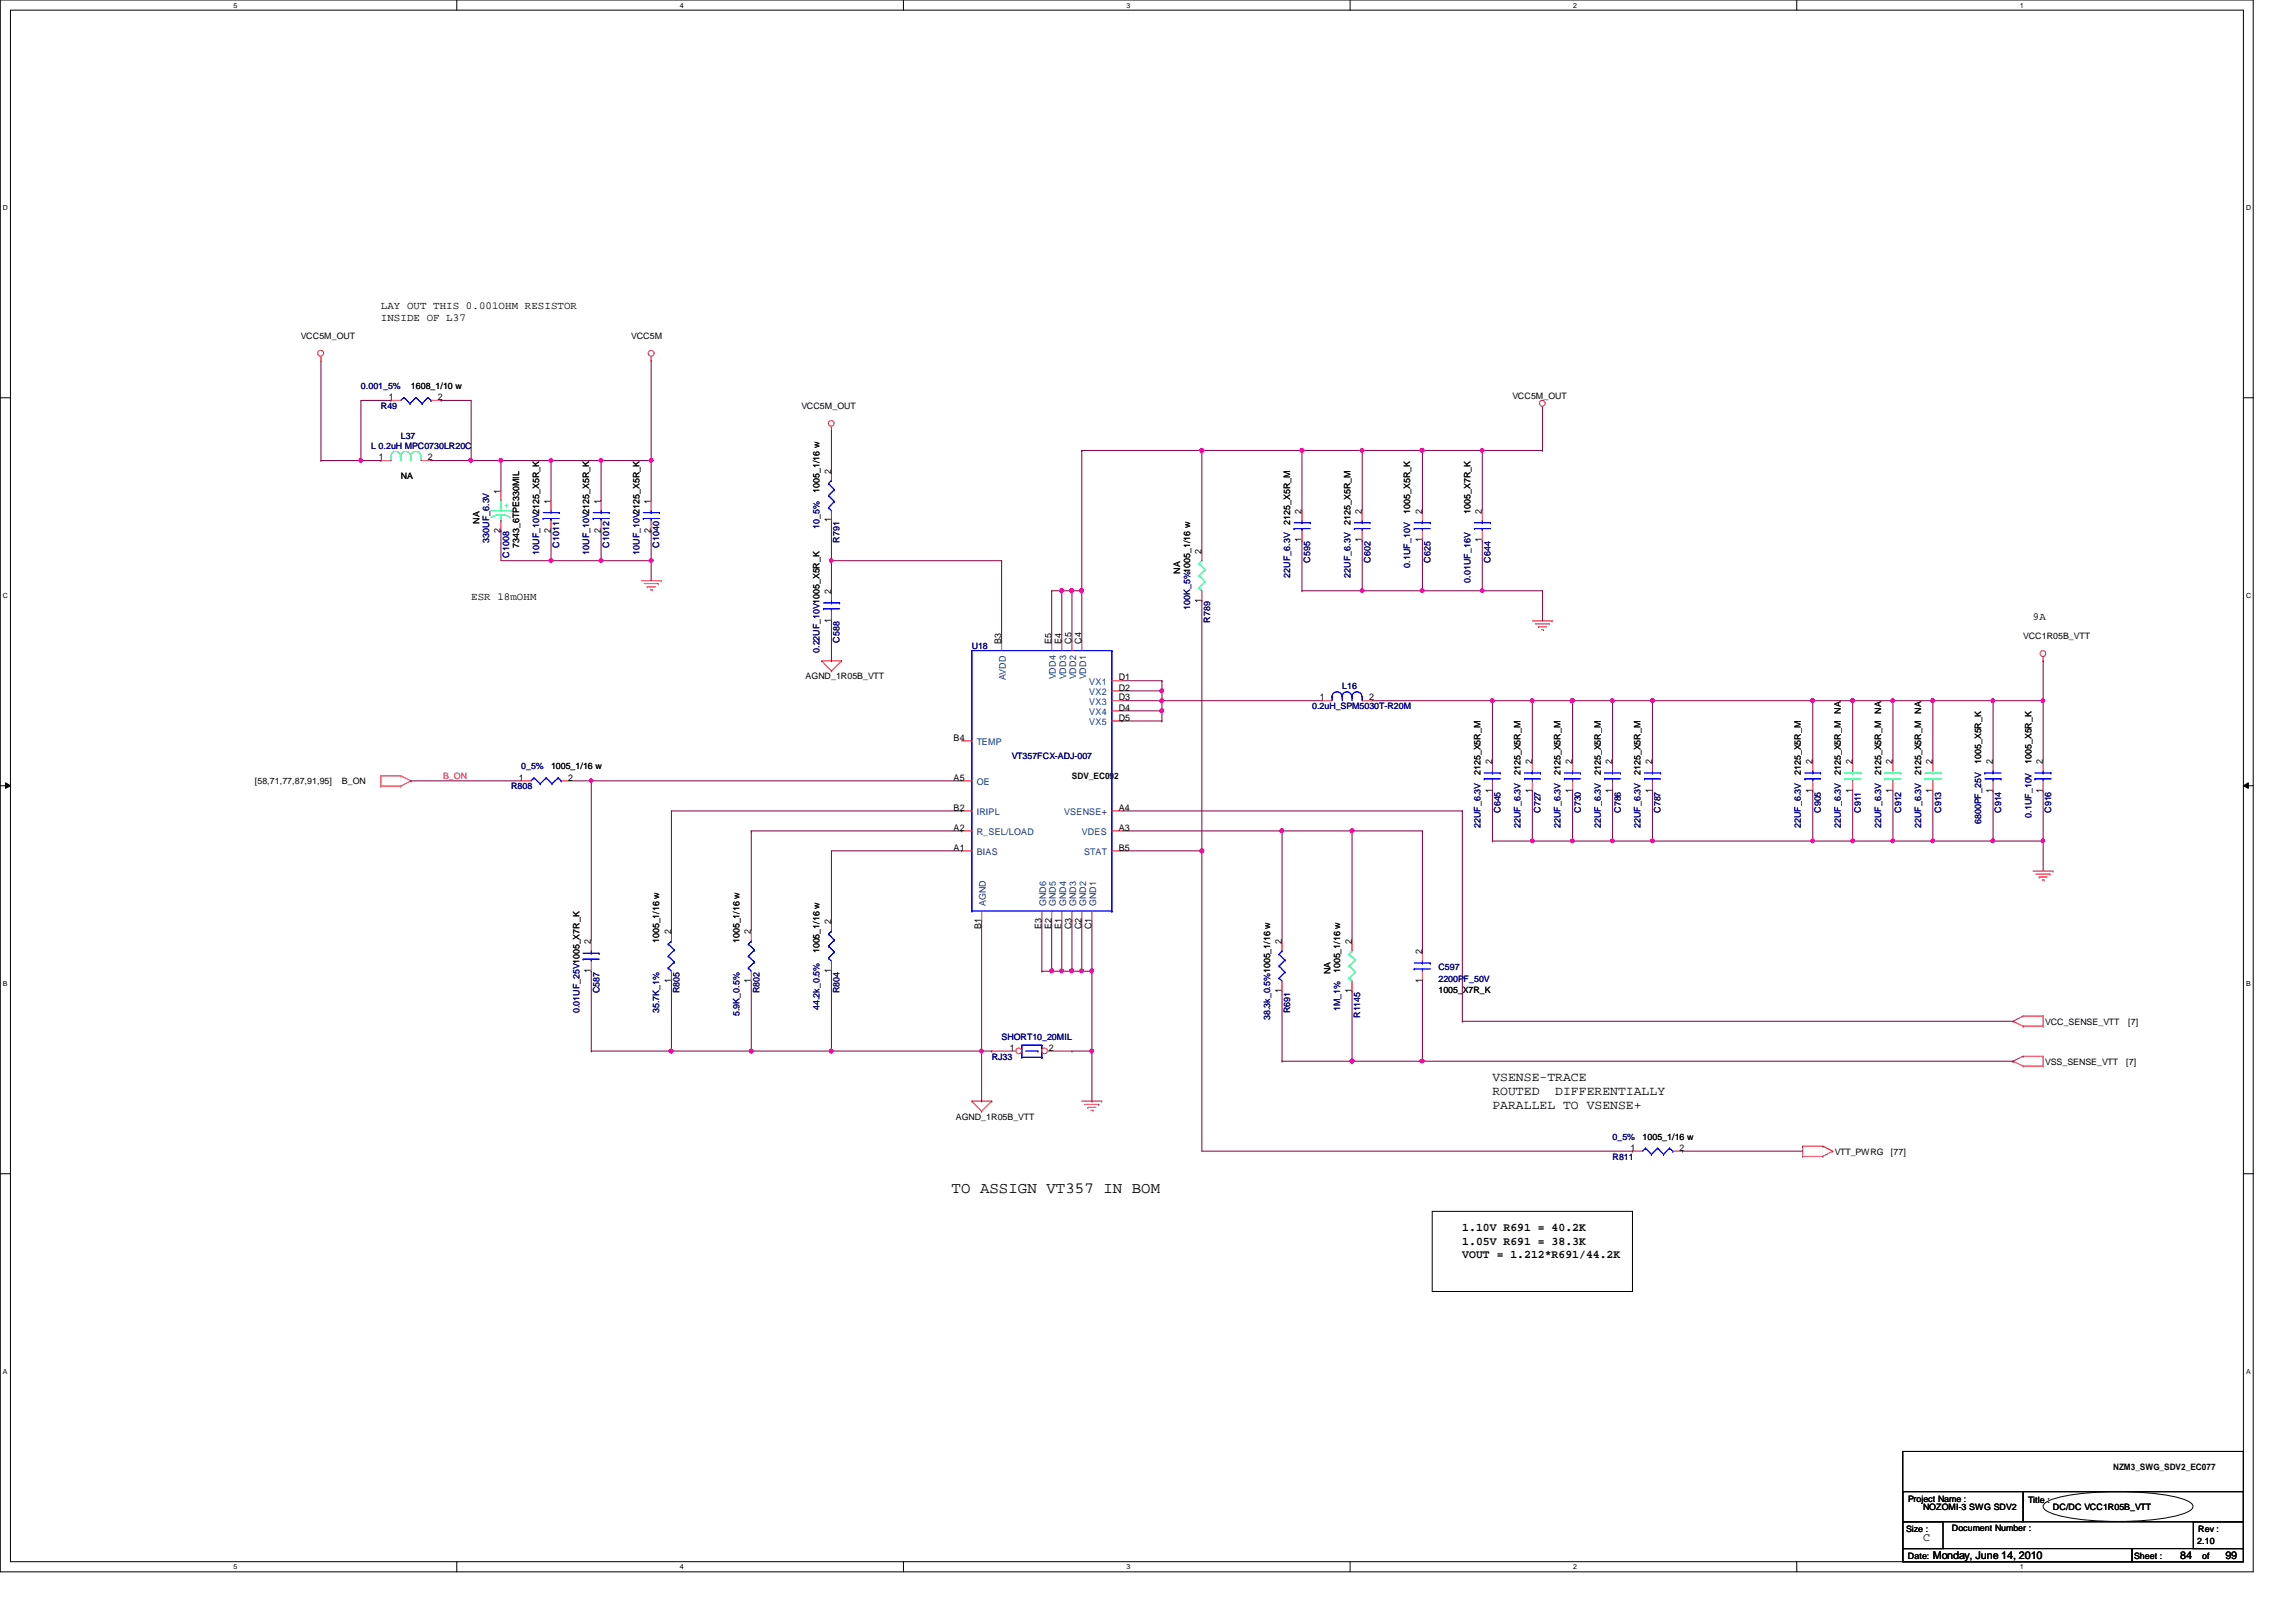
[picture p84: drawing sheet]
<svg xmlns="http://www.w3.org/2000/svg" width="297mm" height="210mm" viewBox="0 0 297 210" stroke-linecap="round" stroke-linejoin="round" font-family="sans-serif">
<defs><g id="words">
<text font-size="2" x="123.1" y="154.4">TO ASSIGN VT357 IN BOM</text>
<g font-size="1.7">
<text x="193.1" y="140">VSENSE-TRACE</text>
<text x="193.1" y="141.7">ROUTED</text>
<text x="193.1" y="143.5">PARALLEL TO VSENSE+</text>
<text x="201.2" y="141.7">DIFFERENTIALLY</text>
</g>
<g font-size="1.5">
<text x="189.2" y="159.3">1.10V R691 = 40.2K</text>
<text x="189.2" y="161.1">1.05V R691 = 38.3K</text>
<text x="189.2" y="162.8">VOUT = 1.212*R691/44.2K</text>
<text x="248.8" y="199.4">C</text>
</g>
<g font-size="1.4">
<text x="49.3" y="40">LAY OUT THIS 0.001OHM RESISTOR</text>
<text x="49.3" y="41.5">INSIDE OF L37</text>
<text x="61" y="77.6">ESR 18mOHM</text>
<text x="263" y="80.2">9A</text>
<text x="250.1" y="201.7">Monday, June 14, 2010</text>
<text x="282.1" y="201.7">84</text>
<text x="287.9" y="201.7">99</text>
</g>
<g font-size="1.2">
<text x="50.3" y="51.8">1</text>
<text x="56.6" y="51.8">2</text>
<text x="49" y="59.6">1</text>
<text x="55.4" y="59.6">2</text>
<text x="64.8" y="63.9" transform="rotate(-90 64.8 63.9)">1</text>
<text x="71.2" y="65.2" transform="rotate(-90 71.2 65.2)">1</text>
<text x="77.7" y="65.2" transform="rotate(-90 77.7 65.2)">1</text>
<text x="84.2" y="65.2" transform="rotate(-90 84.2 65.2)">1</text>
<text x="107.5" y="61.3" transform="rotate(-90 107.5 61.3)">2</text>
<text x="64.8" y="68.9" transform="rotate(-90 64.8 68.9)">2</text>
<text x="71.2" y="68.9" transform="rotate(-90 71.2 68.9)">2</text>
<text x="77.7" y="68.9" transform="rotate(-90 77.7 68.9)">2</text>
<text x="84.2" y="68.9" transform="rotate(-90 84.2 68.9)">2</text>
<text x="107.5" y="67.6" transform="rotate(-90 107.5 67.6)">1</text>
<text x="155.4" y="71.7" transform="rotate(-90 155.4 71.7)">2</text>
<text x="168.4" y="70.2" transform="rotate(-90 168.4 70.2)">1</text>
<text x="168.4" y="66.5" transform="rotate(-90 168.4 66.5)">2</text>
<text x="176.2" y="70.2" transform="rotate(-90 176.2 70.2)">1</text>
<text x="176.2" y="66.5" transform="rotate(-90 176.2 66.5)">2</text>
<text x="184" y="70.2" transform="rotate(-90 184 70.2)">1</text>
<text x="184" y="66.5" transform="rotate(-90 184 66.5)">2</text>
<text x="191.7" y="70.2" transform="rotate(-90 191.7 70.2)">1</text>
<text x="191.7" y="66.5" transform="rotate(-90 191.7 66.5)">2</text>
<text x="107.5" y="76.8" transform="rotate(-90 107.5 76.8)">2</text>
<text x="155.4" y="78" transform="rotate(-90 155.4 78)">1</text>
<text x="107.5" y="80.6" transform="rotate(-90 107.5 80.6)">1</text>
<text x="129.5" y="83.3" transform="rotate(-90 129.5 83.3)">B3</text>
<text x="136" y="83.3" transform="rotate(-90 136 83.3)">E5</text>
<text x="137.3" y="83.3" transform="rotate(-90 137.3 83.3)">E4</text>
<text x="138.6" y="83.3" transform="rotate(-90 138.6 83.3)">C5</text>
<text x="139.9" y="83.3" transform="rotate(-90 139.9 83.3)">C4</text>
<text x="144.7" y="88.1">D1</text>
<text x="144.7" y="89.4">D2</text>
<text x="123.4" y="95.8">B4</text>
<text x="144.7" y="90.6">D3</text>
<text x="144.7" y="91.9">D4</text>
<text x="144.7" y="93.3">D5</text>
<text x="170.8" y="90.6">1</text>
<text x="177.1" y="90.6">2</text>
<text x="67.1" y="101">1</text>
<text x="73.5" y="101">2</text>
<text x="123.4" y="101">A5</text>
<text x="193" y="98.9" transform="rotate(-90 193 98.9)">2</text>
<text x="198.2" y="98.9" transform="rotate(-90 198.2 98.9)">2</text>
<text x="203.4" y="98.9" transform="rotate(-90 203.4 98.9)">2</text>
<text x="208.6" y="98.9" transform="rotate(-90 208.6 98.9)">2</text>
<text x="213.7" y="98.9" transform="rotate(-90 213.7 98.9)">2</text>
<text x="234.5" y="98.9" transform="rotate(-90 234.5 98.9)">2</text>
<text x="239.6" y="98.9" transform="rotate(-90 239.6 98.9)">2</text>
<text x="244.9" y="98.9" transform="rotate(-90 244.9 98.9)">2</text>
<text x="250" y="98.9" transform="rotate(-90 250 98.9)">2</text>
<text x="257.8" y="98.9" transform="rotate(-90 257.8 98.9)">2</text>
<text x="264.3" y="98.9" transform="rotate(-90 264.3 98.9)">2</text>
<text x="123.4" y="104.9">B2</text>
<text x="123.4" y="107.5">A2</text>
<text x="144.7" y="104.9">A4</text>
<text x="144.7" y="107.5">A3</text>
<text x="193" y="102.6" transform="rotate(-90 193 102.6)">1</text>
<text x="198.2" y="102.6" transform="rotate(-90 198.2 102.6)">1</text>
<text x="203.4" y="102.6" transform="rotate(-90 203.4 102.6)">1</text>
<text x="208.6" y="102.6" transform="rotate(-90 208.6 102.6)">1</text>
<text x="213.7" y="102.6" transform="rotate(-90 213.7 102.6)">1</text>
<text x="234.5" y="102.6" transform="rotate(-90 234.5 102.6)">1</text>
<text x="239.6" y="102.6" transform="rotate(-90 239.6 102.6)">1</text>
<text x="244.9" y="102.6" transform="rotate(-90 244.9 102.6)">1</text>
<text x="250" y="102.6" transform="rotate(-90 250 102.6)">1</text>
<text x="257.8" y="102.6" transform="rotate(-90 257.8 102.6)">1</text>
<text x="264.3" y="102.6" transform="rotate(-90 264.3 102.6)">1</text>
<text x="123.4" y="110.1">A1</text>
<text x="144.7" y="110.1">B5</text>
<text x="107.5" y="119.6" transform="rotate(-90 107.5 119.6)">2</text>
<text x="76.5" y="125.9" transform="rotate(-90 76.5 125.9)">1</text>
<text x="76.5" y="122.2" transform="rotate(-90 76.5 122.2)">2</text>
<text x="86.8" y="120.9" transform="rotate(-90 86.8 120.9)">2</text>
<text x="97.2" y="120.9" transform="rotate(-90 97.2 120.9)">2</text>
<text x="107.5" y="125.9" transform="rotate(-90 107.5 125.9)">1</text>
<text x="127" y="120.2" transform="rotate(-90 127 120.2)">B1</text>
<text x="134.7" y="120.2" transform="rotate(-90 134.7 120.2)">E3</text>
<text x="136" y="120.2" transform="rotate(-90 136 120.2)">E2</text>
<text x="137.3" y="120.2" transform="rotate(-90 137.3 120.2)">E1</text>
<text x="138.6" y="120.3" transform="rotate(-90 138.6 120.3)">C3</text>
<text x="139.9" y="120.3" transform="rotate(-90 139.9 120.3)">C2</text>
<text x="141.2" y="120.3" transform="rotate(-90 141.2 120.3)">C1</text>
<text x="165.8" y="122.2" transform="rotate(-90 165.8 122.2)">2</text>
<text x="174.9" y="122.2" transform="rotate(-90 174.9 122.2)">2</text>
<text x="184" y="123.5" transform="rotate(-90 184 123.5)">2</text>
<text x="86.8" y="127.2" transform="rotate(-90 86.8 127.2)">1</text>
<text x="97.2" y="127.2" transform="rotate(-90 97.2 127.2)">1</text>
<text x="165.8" y="128.5" transform="rotate(-90 165.8 128.5)">1</text>
<text x="174.9" y="128.5" transform="rotate(-90 174.9 128.5)">1</text>
<text x="184" y="127.2" transform="rotate(-90 184 127.2)">1</text>
<text x="130.6" y="136">1</text>
<text x="135.7" y="136">2</text>
<text x="210.9" y="148.9">1</text>
<text x="217.3" y="148.9">2</text>
</g>
<g font-size="1.2" fill="#004080">
<text x="130.1" y="88.1" transform="rotate(-90 130.1 88.1)">AVDD</text>
<text x="136.6" y="87.9" transform="rotate(-90 136.6 87.9)">VDD4</text>
<text x="137.9" y="87.9" transform="rotate(-90 137.9 87.9)">VDD3</text>
<text x="139.2" y="87.9" transform="rotate(-90 139.2 87.9)">VDD2</text>
<text x="140.5" y="87.9" transform="rotate(-90 140.5 87.9)">VDD1</text>
<text x="140.9" y="88.6">VX1</text>
<text x="140.9" y="90">VX2</text>
<text x="140.9" y="91.2">VX3</text>
<text x="140.9" y="92.5">VX4</text>
<text x="140.9" y="93.9">VX5</text>
<text x="126.4" y="101.6">OE</text>
<text x="126.4" y="96.4">TEMP</text>
<text x="126.4" y="105.5">IRIPL</text>
<text x="137.7" y="105.5">VSENSE+</text>
<text x="126.4" y="110.7">BIAS</text>
<text x="126.4" y="108.1">R_SEL/LOAD</text>
<text x="140" y="108.1">VDES</text>
<text x="140.2" y="110.7">STAT</text>
<text x="127.5" y="117.3" transform="rotate(-90 127.5 117.3)">AGND</text>
<text x="135.3" y="117.3" transform="rotate(-90 135.3 117.3)">GND6</text>
<text x="136.6" y="117.3" transform="rotate(-90 136.6 117.3)">GND5</text>
<text x="137.9" y="117.3" transform="rotate(-90 137.9 117.3)">GND4</text>
<text x="139.2" y="117.3" transform="rotate(-90 139.2 117.3)">GND3</text>
<text x="140.5" y="117.3" transform="rotate(-90 140.5 117.3)">GND2</text>
<text x="141.8" y="117.3" transform="rotate(-90 141.8 117.3)">GND1</text>
</g>
<g font-size="1.1">
<text x="38.9" y="43.9">VCC5M_OUT</text>
<text x="81.7" y="43.9">VCC5M</text>
<text x="53.2" y="50.3">1608_1/10 w</text>
<text x="103.7" y="52.9">VCC5M_OUT</text>
<text x="195.7" y="51.6">VCC5M_OUT</text>
<text x="51.9" y="62">NA</text>
<text x="106" y="63.8" transform="rotate(-90 106 63.8)">1005_1/16 w</text>
<text x="62" y="67.8" transform="rotate(-90 62 67.8)">NA</text>
<text x="67.2" y="70.9" transform="rotate(-90 67.2 70.9)">7343_6TPE330MIL</text>
<text x="166.9" y="67.9" transform="rotate(-90 166.9 67.9)">2125_X5R_M</text>
<text x="174.7" y="67.9" transform="rotate(-90 174.7 67.9)">2125_X5R_M</text>
<text x="182.5" y="66.5" transform="rotate(-90 182.5 66.5)">1005_X5R_K</text>
<text x="190.2" y="66.5" transform="rotate(-90 190.2 66.5)">1005_X7R_K</text>
<text x="152.7" y="74.3" transform="rotate(-90 152.7 74.3)">NA</text>
<text x="261.7" y="82.7">VCC1R05B_VTT</text>
<text x="104.2" y="87.9">AGND_1R05B_VTT</text>
<text x="238.2" y="92.4" transform="rotate(-90 238.2 92.4)">NA</text>
<text x="243.4" y="92.4" transform="rotate(-90 243.4 92.4)">NA</text>
<text x="248.5" y="92.4" transform="rotate(-90 248.5 92.4)">NA</text>
<text x="33" y="101.5">[58,71,77,87,91,95]</text>
<text x="44.2" y="101.5">B_ON</text>
<text x="71.3" y="99.6">1005_1/16 w</text>
<text x="138.7" y="100.8">SDV_EC092</text>
<text x="191.6" y="100.3" transform="rotate(-90 191.6 100.3)">2125_X5R_M</text>
<text x="196.7" y="100.3" transform="rotate(-90 196.7 100.3)">2125_X5R_M</text>
<text x="201.9" y="100.3" transform="rotate(-90 201.9 100.3)">2125_X5R_M</text>
<text x="207.1" y="100.3" transform="rotate(-90 207.1 100.3)">2125_X5R_M</text>
<text x="212.3" y="100.3" transform="rotate(-90 212.3 100.3)">2125_X5R_M</text>
<text x="233" y="100.3" transform="rotate(-90 233 100.3)">2125_X5R_M</text>
<text x="238.2" y="100.3" transform="rotate(-90 238.2 100.3)">2125_X5R_M</text>
<text x="243.4" y="100.3" transform="rotate(-90 243.4 100.3)">2125_X5R_M</text>
<text x="248.5" y="100.3" transform="rotate(-90 248.5 100.3)">2125_X5R_M</text>
<text x="256.3" y="98.8" transform="rotate(-90 256.3 98.8)">1005_X5R_K</text>
<text x="262.8" y="98.8" transform="rotate(-90 262.8 98.8)">1005_X5R_K</text>
<text x="85.3" y="122" transform="rotate(-90 85.3 122)">1005_1/16 w</text>
<text x="95.7" y="122" transform="rotate(-90 95.7 122)">1005_1/16 w</text>
<text x="106" y="123.4" transform="rotate(-90 106 123.4)">1005_1/16 w</text>
<text x="173.4" y="125.9" transform="rotate(-90 173.4 125.9)">1005_1/16 w</text>
<text x="172.1" y="126.1" transform="rotate(-90 172.1 126.1)">NA</text>
<text x="186.1" y="128.6">1005_X7R_K</text>
<text x="264.6" y="132.6">VCC_SENSE_VTT</text>
<text x="264.6" y="137.8">VSS_SENSE_VTT</text>
<text x="275.1" y="137.8">[7]</text>
<text x="275.3" y="132.6">[7]</text>
<text x="123.7" y="144.9">AGND_1R05B_VTT</text>
<text x="212.5" y="147.5">1005_1/16 w</text>
<text x="237.4" y="149.4">VTT_PWRG</text>
<text x="244.6" y="149.4">[77]</text>
<text x="273.4" y="190.2">NZM3_SWG_SDV2_EC077</text>
<text x="246.8" y="194.4">Project Name :</text>
<text x="248.8" y="195.4">NOZOMI-3 SWG SDV2</text>
<text x="262.4" y="194.5">Title :</text>
<text x="265.6" y="195.4">DC/DC VCC1R05B_VTT</text>
<text x="246.6" y="198.3">Size :</text>
<text x="246.8" y="201.8">Date:</text>
<text x="252.5" y="198.2">Document Number :</text>
<text x="276.1" y="201.8">Sheet :</text>
<text x="284.3" y="199.8">2.10</text>
<text x="284.4" y="198.3">Rev :</text>
<text x="284.9" y="201.8">of</text>
</g>
<g font-size="1.1" fill="#000080">
<text x="46.7" y="50.3">0.001_5%</text>
<text x="49.3" y="52.9">R49</text>
<text x="48" y="58.1">L 0.2uH MPC0730LR20C</text>
<text x="51.9" y="56.8">L37</text>
<text x="63.3" y="70.2" transform="rotate(-90 63.3 70.2)">330UF_6.3V</text>
<text x="69.8" y="71.8" transform="rotate(-90 69.8 71.8)">10UF_10V2125_X5R_K</text>
<text x="72.3" y="70.9" transform="rotate(-90 72.3 70.9)">C1011</text>
<text x="76.2" y="71.8" transform="rotate(-90 76.2 71.8)">10UF_10V2125_X5R_K</text>
<text x="78.8" y="70.9" transform="rotate(-90 78.8 70.9)">C1012</text>
<text x="82.7" y="71.8" transform="rotate(-90 82.7 71.8)">10UF_10V2125_X5R_K</text>
<text x="85.3" y="70.9" transform="rotate(-90 85.3 70.9)">C1040</text>
<text x="106" y="68.4" transform="rotate(-90 106 68.4)">10_5%</text>
<text x="108.6" y="70.2" transform="rotate(-90 108.6 70.2)">R791</text>
<text x="65.9" y="72.2" transform="rotate(-90 65.9 72.2)">C1008</text>
<text x="166.9" y="74.8" transform="rotate(-90 166.9 74.8)">22UF_6.3V</text>
<text x="169.5" y="72.8" transform="rotate(-90 169.5 72.8)">C595</text>
<text x="174.7" y="74.8" transform="rotate(-90 174.7 74.8)">22UF_6.3V</text>
<text x="177.3" y="72.8" transform="rotate(-90 177.3 72.8)">C602</text>
<text x="182.5" y="73.4" transform="rotate(-90 182.5 73.4)">0.1UF_10V</text>
<text x="185.1" y="72.8" transform="rotate(-90 185.1 72.8)">C625</text>
<text x="190.2" y="75.4" transform="rotate(-90 190.2 75.4)">0.01UF_16V</text>
<text x="192.8" y="72.8" transform="rotate(-90 192.8 72.8)">C644</text>
<text x="108.6" y="83.2" transform="rotate(-90 108.6 83.2)">C588</text>
<text x="154" y="78.9" transform="rotate(-90 154 78.9)">100K_5%1005_1/16 w</text>
<text x="156.5" y="80.6" transform="rotate(-90 156.5 80.6)">R789</text>
<text x="106" y="84.5" transform="rotate(-90 106 84.5)">0.22UF_10V1005_X5R_K</text>
<text x="125.7" y="84">U18</text>
<text x="173.6" y="89.2">L16</text>
<text x="169.8" y="91.8">0.2uH_SPM5030T-R20M</text>
<text x="67.4" y="99.6">0_5%</text>
<text x="130.9" y="98.3">VT357FCX-ADJ-007</text>
<text x="66.1" y="102.2">R808</text>
<text x="191.6" y="107.1" transform="rotate(-90 191.6 107.1)">22UF_6.3V</text>
<text x="194.1" y="105.2" transform="rotate(-90 194.1 105.2)">C645</text>
<text x="196.7" y="107.1" transform="rotate(-90 196.7 107.1)">22UF_6.3V</text>
<text x="199.3" y="105.2" transform="rotate(-90 199.3 105.2)">C727</text>
<text x="201.9" y="107.1" transform="rotate(-90 201.9 107.1)">22UF_6.3V</text>
<text x="204.5" y="105.2" transform="rotate(-90 204.5 105.2)">C730</text>
<text x="207.1" y="107.1" transform="rotate(-90 207.1 107.1)">22UF_6.3V</text>
<text x="209.7" y="105.2" transform="rotate(-90 209.7 105.2)">C786</text>
<text x="212.3" y="107.1" transform="rotate(-90 212.3 107.1)">22UF_6.3V</text>
<text x="214.8" y="105.2" transform="rotate(-90 214.8 105.2)">C787</text>
<text x="233" y="107.1" transform="rotate(-90 233 107.1)">22UF_6.3V</text>
<text x="235.6" y="105.2" transform="rotate(-90 235.6 105.2)">C905</text>
<text x="238.2" y="107.1" transform="rotate(-90 238.2 107.1)">22UF_6.3V</text>
<text x="240.7" y="105.2" transform="rotate(-90 240.7 105.2)">C911</text>
<text x="243.4" y="107.1" transform="rotate(-90 243.4 107.1)">22UF_6.3V</text>
<text x="246" y="105.2" transform="rotate(-90 246 105.2)">C912</text>
<text x="248.5" y="107.1" transform="rotate(-90 248.5 107.1)">22UF_6.3V</text>
<text x="251.1" y="105.2" transform="rotate(-90 251.1 105.2)">C913</text>
<text x="256.3" y="106.6" transform="rotate(-90 256.3 106.6)">6800PF_25V</text>
<text x="258.9" y="105.2" transform="rotate(-90 258.9 105.2)">C914</text>
<text x="262.8" y="105.8" transform="rotate(-90 262.8 105.8)">0.1UF_10V</text>
<text x="265.4" y="105.2" transform="rotate(-90 265.4 105.2)">C916</text>
<text x="186.1" y="125.5">C597</text>
<text x="75" y="131.1" transform="rotate(-90 75 131.1)">0.01UF_25V1005_X7R_K</text>
<text x="77.6" y="128.5" transform="rotate(-90 77.6 128.5)">C587</text>
<text x="85.3" y="131.1" transform="rotate(-90 85.3 131.1)">35.7K_1%</text>
<text x="87.9" y="128.5" transform="rotate(-90 87.9 128.5)">R805</text>
<text x="95.7" y="131.5" transform="rotate(-90 95.7 131.5)">5.9K_0.5%</text>
<text x="98.3" y="128.5" transform="rotate(-90 98.3 128.5)">R802</text>
<text x="106" y="130.7" transform="rotate(-90 106 130.7)">44.2k_0.5%</text>
<text x="108.6" y="128.5" transform="rotate(-90 108.6 128.5)">R804</text>
<text x="166.9" y="131.1" transform="rotate(-90 166.9 131.1)">R691</text>
<text x="173.4" y="130.9" transform="rotate(-90 173.4 130.9)">1M_1%</text>
<text x="176" y="131.7" transform="rotate(-90 176 131.7)">R1145</text>
<text x="186.1" y="127">2200PF_50V</text>
<text x="128.3" y="137.1">RJ33</text>
<text x="129.6" y="134.5">SHORT10_20MIL</text>
<text x="164.3" y="132" transform="rotate(-90 164.3 132)">38.3k_0.5%1005_1/16 w</text>
<text x="208.6" y="147.5">0_5%</text>
<text x="208.6" y="150.1">R811</text>
</g>
<text font-size="1.1" fill="#00ff80" x="65.2" y="65.7">+</text>
<text font-size="1.1" fill="#f00" x="57.3" y="100.8">B_ON</text>
<g font-size=".9">
<text x="30.2" y="1">5</text>
<text x="88" y="1">4</text>
<text x="145.8" y="1">3</text>
<text x="203.5" y="1">2</text>
<text x="261.3" y="1">1</text>
<text x=".4" y="27.2">D</text>
<text x="290.6" y="27.2">D</text>
<text x=".4" y="77.3">C</text>
<text x="290.6" y="77.3">C</text>
<text x=".4" y="127.6">B</text>
<text x="290.6" y="127.6">B</text>
<text x=".4" y="177.8">A</text>
<text x="290.6" y="177.8">A</text>
<text x="30.2" y="203.1">5</text>
<text x="88" y="203.1">4</text>
<text x="145.8" y="203.1">3</text>
<text x="203.5" y="203.1">2</text>
<text x="261.3" y="203.1">1</text>
</g>
</g></defs>
<path d="M0 0h291.5v203.4h-291.5zM1.4 1.3h288.8v200.8h-288.8z" fill="none" stroke="#000" stroke-width=".13"/>
<g fill="#fff">
<path d="M30.2 .2h.5v1h-.5z"/>
<path d="M30.2 202.3h.5v1h-.5z"/>
</g>
<path d="M59.1 0v1.3M59.1 202.1v1.3" fill="none" stroke="#000" stroke-width=".13"/>
<g fill="#fff">
<path d="M88 .2h.5v1h-.5z"/>
<path d="M88 202.3h.5v1h-.5z"/>
</g>
<path d="M116.9 0v1.3M116.9 202.1v1.3" fill="none" stroke="#000" stroke-width=".13"/>
<g fill="#fff">
<path d="M145.8 .2h.5v1h-.5z"/>
<path d="M145.8 202.3h.5v1h-.5z"/>
</g>
<path d="M174.7 0v1.3M174.7 202.1v1.3" fill="none" stroke="#000" stroke-width=".13"/>
<g fill="#fff">
<path d="M203.5 .2h.5v1h-.5z"/>
<path d="M203.5 202.3h.5v1h-.5z"/>
</g>
<path d="M232.4 0v1.3M232.4 202.1v1.3" fill="none" stroke="#000" stroke-width=".13"/>
<g fill="#fff">
<path d="M261.3 .2h.5v1h-.5z"/>
<path d="M261.3 202.3h.5v1h-.5z"/>
<path d="M.4 26.4h.6v1h-.6z"/>
<path d="M290.6 26.4h.6v1h-.6z"/>
<path d="M.4 76.5h.6v1.1h-.6z"/>
<path d="M290.6 76.5h.6v1.1h-.6z"/>
</g>
<path d="M0 51.5h1.4M290.2 51.5h1.3" fill="none" stroke="#000" stroke-width=".13"/>
<g fill="#fff">
<path d="M.4 126.7h.6v1.1h-.6z"/>
<path d="M290.6 126.7h.6v1.1h-.6z"/>
</g>
<path d="M0 101.7h1.4M.7 101.3l.7 .4-.7 .3zM290.2 101.7l.7-.4v.7zM290.2 101.7h1.3" fill="none" stroke="#000" stroke-width=".13"/>
<path d="M.7 101.3l.7 .4-.7 .3zM290.2 101.7l.7-.4v.7z" fill="#000"/>
<g fill="#fff">
<path d="M.4 177h.5v1h-.5z"/>
<path d="M290.6 177h.5v1h-.5z"/>
</g>
<path d="M0 151.9h1.4M290.2 151.9h1.3" fill="none" stroke="#000" stroke-width=".13"/>
<path d="M193.1 102.4h.1M193.1 102.4v6.4M203.5 102.4h.1M203.5 102.4v6.4" fill="none" stroke="#800040" stroke-width=".13"/>
<circle cx="203.4" cy="108.8" r=".25" fill="#f0f"/>
<circle cx="203.4" cy="108.8" r=".25" fill="none" stroke="#f0f" stroke-width=".13"/>
<path d="M208.6 102.4h.1M208.6 102.4v6.4" fill="none" stroke="#800040" stroke-width=".13"/>
<path d="M208.4 108.6h.3l.1 .2-.1 .2-.1 .1-.2-.1z" fill-rule="evenodd" fill="#f0f"/>
<path d="M208.4 108.6h.3l.1 .2-.1 .2-.1 .1-.2-.1z" fill="none" stroke="#f0f" stroke-width=".13"/>
<path d="M198.2 102.4h.1M198.2 102.4v6.4" fill="none" stroke="#800040" stroke-width=".13"/>
<path d="M198 108.6h.4l.1 .2-.1 .2-.2 .1-.2-.1z" fill-rule="evenodd" fill="#f0f"/>
<path d="M198 108.6h.4l.1 .2-.1 .2-.2 .1-.2-.1z" fill="none" stroke="#f0f" stroke-width=".13"/>
<path d="M213.8 102.4h.1M213.8 102.4v6.4" fill="none" stroke="#800040" stroke-width=".13"/>
<circle cx="213.8" cy="108.8" r=".25" fill="#f0f"/>
<circle cx="213.8" cy="108.8" r=".25" fill="none" stroke="#f0f" stroke-width=".13"/>
<path d="M107.6 72.6h.1M107.6 67.4v5.2M199.6 76.5h.1M199.6 76.5v3.8M107.6 85.5h.1M107.6 80.3v5.2M174.9 128.3h.1M174.9 128.3v9M184 127h.1M184 127v10.3" fill="none" stroke="#800040" stroke-width=".13"/>
<path d="M107.4 72.4h.3l.1 .1-.1 .2-.2 .1-.1-.1z" fill-rule="evenodd" fill="#f0f"/>
<path d="M107.4 72.4h.3l.1 .1-.1 .2-.2 .1-.1-.1z" fill="none" stroke="#f0f" stroke-width=".13"/>
<path d="M107.6 72.6h22M129.6 72.6h.1M165.9 137.3h9M174.9 137.3h.1" fill="none" stroke="#800040" stroke-width=".13"/>
<circle cx="174.9" cy="137.3" r=".25" fill="#f0f"/>
<circle cx="174.9" cy="137.3" r=".25" fill="none" stroke="#f0f" stroke-width=".13"/>
<path d="M41.5 59.6h.1M41.5 46.7v12.9M41.5 59.6h5.2M46.7 59.6h.1M71.3 72.6h.1M71.3 68.7v3.9M77.8 72.6h.1M77.8 68.7v3.9M84.2 72.6h.1M84.2 72.6v2.5M107.6 76.5h.1M107.6 72.6v3.9" fill="none" stroke="#800040" stroke-width=".13"/>
<path d="M46.5 59.4h.3l.1 .2-.1 .1-.2 .1-.1-.1z" fill-rule="evenodd" fill="#f0f"/>
<path d="M46.5 59.4h.3l.1 .2-.1 .1-.2 .1-.1-.1z" fill="none" stroke="#f0f" stroke-width=".13"/>
<path d="M84.2 59.6h.1M84.2 46.7v12.9" fill="none" stroke="#800040" stroke-width=".13"/>
<circle cx="84.2" cy="59.6" r=".25" fill="#f0f"/>
<circle cx="84.2" cy="59.6" r=".25" fill="none" stroke="#f0f" stroke-width=".13"/>
<path d="M55.7 59.6h9.1M61 59.6h.1M64.8 59.6h.1M77.8 59.6h6.4M84.2 59.6h.1" fill="none" stroke="#800040" stroke-width=".13"/>
<circle cx="64.8" cy="59.6" r=".25" fill="#f0f"/>
<circle cx="64.8" cy="59.6" r=".25" fill="none" stroke="#f0f" stroke-width=".13"/>
<path d="M61 59.6h.1M61 51.8v7.8" fill="none" stroke="#800040" stroke-width=".13"/>
<circle cx="60.9" cy="59.6" r=".25" fill="#f0f"/>
<circle cx="60.9" cy="59.6" r=".25" fill="none" stroke="#f0f" stroke-width=".13"/>
<path d="M46.7 59.6h.1M46.7 59.6h2.6M49.3 59.6h.1M50.6 51.8h.1M50.6 51.8h-3.9v7.8M129.6 72.6v10.3M136.1 76.5h.1M136.1 76.5v6.4M136.1 76.5h1.3M137.4 76.5h.1M137.4 76.5v6.4M129.6 82.9h.1" fill="none" stroke="#800040" stroke-width=".13"/>
<path d="M137.2 76.3h.3l.1 .1-.1 .2-.2 .1-.1-.1z" fill-rule="evenodd" fill="#f0f"/>
<path d="M137.2 76.3h.3l.1 .1-.1 .2-.2 .1-.1-.1z" fill="none" stroke="#f0f" stroke-width=".13"/>
<path d="M155.5 110.1h.1M155.5 110.1v38.9" fill="none" stroke="#800040" stroke-width=".13"/>
<circle cx="155.5" cy="110.1" r=".26" fill="#f0f"/>
<circle cx="155.5" cy="110.1" r=".26" fill="none" stroke="#f0f" stroke-width=".13"/>
<path d="M97.2 136h.1M97.2 127v9M97.2 136h10.4M107.6 136h.1" fill="none" stroke="#800040" stroke-width=".13"/>
<path d="M107.4 135.8h.1l.2 .1v.3l-.2 .1-.1-.1z" fill-rule="evenodd" fill="#f0f"/>
<path d="M107.4 135.8h.1l.2 .1v.3l-.2 .1-.1-.1z" fill="none" stroke="#f0f" stroke-width=".13"/>
<path d="M86.9 136h10.3M97.2 136h.1" fill="none" stroke="#800040" stroke-width=".13"/>
<circle cx="97.2" cy="136" r=".26" fill="#f0f"/>
<circle cx="97.2" cy="136" r=".26" fill="none" stroke="#f0f" stroke-width=".13"/>
<path d="M86.9 136h.1M86.9 127v9M107.6 136h.1M107.6 125.7v10.3" fill="none" stroke="#800040" stroke-width=".13"/>
<circle cx="86.8" cy="136" r=".26" fill="#f0f"/>
<circle cx="86.8" cy="136" r=".26" fill="none" stroke="#f0f" stroke-width=".13"/>
<path d="M141.3 119.2v6.5M107.6 136h19.4M127 136h.1M141.3 125.7h.1" fill="none" stroke="#800040" stroke-width=".13"/>
<path d="M141.1 125.5l.1-.1 .2 .1v.3l-.2 .1-.1-.1z" fill-rule="evenodd" fill="#f0f"/>
<path d="M141.1 125.5l.1-.1 .2 .1v.3l-.2 .1-.1-.1z" fill="none" stroke="#f0f" stroke-width=".13"/>
<path d="M127 136v6.5M127 142.5h.1" fill="none" stroke="#800040" stroke-width=".13"/>
<path d="M126.8 135.8h.2l.2 .1-.1 .3-.1 .1-.2-.1z" fill-rule="evenodd" fill="#f0f"/>
<path d="M126.8 135.8h.2l.2 .1-.1 .3-.1 .1-.2-.1z" fill="none" stroke="#f0f" stroke-width=".13"/>
<g fill="none" stroke="#800040" stroke-width=".13">
<path d="M155.5 58.3h.1M155.5 58.3h12.9M86.9 104.9h.1M86.9 104.9v15.6M86.9 104.9h37.5M97.2 107.5h.1M97.2 107.5v13M97.2 107.5h27.2M107.6 119.2h.1M124.4 110.1h.1M124.4 107.5h.1M124.4 104.9h.1"/>
<path d="M124.4 110.1h-16.8v9.1"/>
</g>
<circle cx="155.5" cy="58.3" r=".26" fill="#f0f"/>
<circle cx="155.5" cy="58.3" r=".26" fill="none" stroke="#f0f" stroke-width=".13"/>
<path d="M264.3 108.8h.1M264.3 108.8v3.9" fill="none" stroke="#800040" stroke-width=".13"/>
<path d="M264.1 108.6h.4v.2v.2l-.2 .1-.2-.1z" fill-rule="evenodd" fill="#f0f"/>
<path d="M264.1 108.6h.4v.2v.2l-.2 .1-.2-.1z" fill="none" stroke="#f0f" stroke-width=".13"/>
<path d="M234.5 102.4h.1M234.5 102.4v6.4" fill="none" stroke="#800040" stroke-width=".13"/>
<path d="M234.3 108.6h.4v.2v.2l-.2 .1-.2-.1z" fill-rule="evenodd" fill="#f0f"/>
<path d="M234.3 108.6h.4v.2v.2l-.2 .1-.2-.1z" fill="none" stroke="#f0f" stroke-width=".13"/>
<path d="M145.2 107.5h20.7M165.9 107.5h.1" fill="none" stroke="#800040" stroke-width=".13"/>
<path d="M165.7 107.3h.3l.1 .2-.1 .2h-.2h-.1z" fill-rule="evenodd" fill="#f0f"/>
<path d="M165.7 107.3h.3l.1 .2-.1 .2h-.2h-.1z" fill="none" stroke="#f0f" stroke-width=".13"/>
<path d="M165.9 107.5h9M174.9 107.5h.1M174.9 107.5v14.3" fill="none" stroke="#800040" stroke-width=".13"/>
<path d="M165.7 107.3h.3l.1 .2-.1 .2h-.2h-.1z" fill-rule="evenodd" fill="#f0f"/>
<path d="M165.7 107.3h.3l.1 .2-.1 .2h-.2h-.1z" fill="none" stroke="#f0f" stroke-width=".13"/>
<circle cx="174.9" cy="107.5" r=".25" fill="#f0f"/>
<circle cx="174.9" cy="107.5" r=".25" fill="none" stroke="#f0f" stroke-width=".13"/>
<path d="M145.2 104.9h44M165.9 107.5h.1M165.9 107.5v14.3M189.2 104.9h.1M189.2 104.9v27.3M174.9 137.3h9.1M184 137.3h.1M189.2 132.2h.1M189.2 132.2h71.2" fill="none" stroke="#800040" stroke-width=".13"/>
<circle cx="174.9" cy="137.3" r=".25" fill="#f0f"/>
<circle cx="174.9" cy="137.3" r=".25" fill="none" stroke="#f0f" stroke-width=".13"/>
<circle cx="184" cy="137.3" r=".25" fill="#f0f"/>
<circle cx="184" cy="137.3" r=".25" fill="none" stroke="#f0f" stroke-width=".13"/>
<path d="M145.2 93.3h.1M145.2 88.1h5.1M145.2 93.3h5.1M145.2 92h5.1M150.3 88.1h.1M150.3 89.4h.1M150.3 92h.1M150.3 88.1v1.3" fill="none" stroke="#800040" stroke-width=".13"/>
<path d="M150.1 91.8h.4v.1v.2l-.2 .1-.2-.1z" fill-rule="evenodd" fill="#f0f"/>
<path d="M150.1 91.8h.4v.1v.2l-.2 .1-.2-.1z" fill="none" stroke="#f0f" stroke-width=".13"/>
<path d="M145.2 90.7h5.1M150.3 93.3h.1M150.3 90.7h.1M150.3 92v1.3" fill="none" stroke="#800040" stroke-width=".13"/>
<path d="M150.1 90.5l.2-.1 .2 .1v.4h-.2h-.2z" fill-rule="evenodd" fill="#f0f"/>
<path d="M150.1 90.5l.2-.1 .2 .1v.4h-.2h-.2z" fill="none" stroke="#f0f" stroke-width=".13"/>
<path d="M145.2 89.4h5.1M150.3 89.4h.1" fill="none" stroke="#800040" stroke-width=".13"/>
<path d="M150.1 89.2h.4v.2v.1l-.2 .1-.2-.1z" fill-rule="evenodd" fill="#f0f"/>
<path d="M150.1 89.2h.4v.2v.1l-.2 .1-.2-.1z" fill="none" stroke="#f0f" stroke-width=".13"/>
<path d="M150.3 90.7h.1M150.3 89.4v1.3M257.8 90.7h.1M257.8 90.7v7.8M257.8 90.7h6.5M264.3 90.7h.1M264.3 90.7v7.8" fill="none" stroke="#800040" stroke-width=".13"/>
<path d="M257.7 90.5l.1-.1 .2 .1v.4h-.2h-.1z" fill-rule="evenodd" fill="#f0f"/>
<path d="M257.7 90.5l.1-.1 .2 .1v.4h-.2h-.1z" fill="none" stroke="#f0f" stroke-width=".13"/>
<path d="M264.1 90.5l.2-.1 .2 .1v.4h-.2h-.2z" fill-rule="evenodd" fill="#f0f"/>
<path d="M264.1 90.5l.2-.1 .2 .1v.4h-.2h-.2z" fill="none" stroke="#f0f" stroke-width=".13"/>
<path d="M213.8 90.7h.1M213.8 90.7h20.7M234.5 90.7h.1M234.5 90.7v7.8" fill="none" stroke="#800040" stroke-width=".13"/>
<path d="M234.3 90.5l.2-.1 .2 .1v.4h-.2h-.2z" fill-rule="evenodd" fill="#f0f"/>
<path d="M234.3 90.5l.2-.1 .2 .1v.4h-.2h-.2z" fill="none" stroke="#f0f" stroke-width=".13"/>
<circle cx="213.8" cy="90.7" r=".26" fill="#f0f"/>
<circle cx="213.8" cy="90.7" r=".26" fill="none" stroke="#f0f" stroke-width=".13"/>
<path d="M208.6 90.7h.1M208.6 90.7v7.8M208.6 90.7h5.2" fill="none" stroke="#800040" stroke-width=".13"/>
<path d="M208.4 90.5l.2-.1 .2 .1-.1 .4h-.1h-.2z" fill-rule="evenodd" fill="#f0f"/>
<path d="M208.4 90.5l.2-.1 .2 .1-.1 .4h-.1h-.2z" fill="none" stroke="#f0f" stroke-width=".13"/>
<path d="M203.5 90.7h.1M203.5 90.7v7.8" fill="none" stroke="#800040" stroke-width=".13"/>
<circle cx="203.4" cy="90.7" r=".26" fill="#f0f"/>
<circle cx="203.4" cy="90.7" r=".26" fill="none" stroke="#f0f" stroke-width=".13"/>
<path d="M198.2 90.7h.1M198.2 90.7h5.3" fill="none" stroke="#800040" stroke-width=".13"/>
<circle cx="203.4" cy="90.7" r=".26" fill="#f0f"/>
<circle cx="203.4" cy="90.7" r=".26" fill="none" stroke="#f0f" stroke-width=".13"/>
<path d="M193.1 90.7h.1M193.1 90.7v7.8M193.1 90.7h5.1M198.2 90.7h.1M198.2 90.7v7.8" fill="none" stroke="#800040" stroke-width=".13"/>
<path d="M198 90.5l.2-.1 .2 .1v.4h-.2h-.2z" fill-rule="evenodd" fill="#f0f"/>
<path d="M198 90.5l.2-.1 .2 .1v.4h-.2h-.2z" fill="none" stroke="#f0f" stroke-width=".13"/>
<path d="M191.8 58.3h.1M191.8 58.3h7.8M150.3 90.7h.1M150.3 92h.1M150.3 90.7h20.8M150.3 90.7v1.3M203.5 108.8h.1M203.5 108.8h5.1" fill="none" stroke="#800040" stroke-width=".13"/>
<path d="M191.6 58.1l.1-.1 .2 .2v.3h-.2h-.1z" fill-rule="evenodd" fill="#f0f"/>
<path d="M191.6 58.1l.1-.1 .2 .2v.3h-.2h-.1z" fill="none" stroke="#f0f" stroke-width=".13"/>
<path d="M76.5 101h.1M76.5 101v20.8" fill="none" stroke="#800040" stroke-width=".13"/>
<path d="M76.3 100.9h.3l.1 .1-.1 .2-.1 .1-.2-.1z" fill-rule="evenodd" fill="#f0f"/>
<path d="M76.3 100.9h.3l.1 .1-.1 .2-.1 .1-.2-.1z" fill="none" stroke="#f0f" stroke-width=".13"/>
<g fill="none" stroke="#800040" stroke-width=".13">
<path d="M84.2 59.6h.1M84.2 59.6v5.2M107.6 55.7h.1M107.6 55.7v5.2M184 58.3h.1M184 58.3v7.8M184 58.3h7.8M191.8 58.3h.1M191.8 58.3v7.8M53.2 101h.1M53.2 101h14.2M76.5 101h.1"/>
<path d="M76.5 101h47.9M76.5 136h.1M76.5 136h10.4M217.7 149h.1M217.7 149h15.5"/>
</g>
<circle cx="184" cy="58.3" r=".26" fill="#f0f"/>
<circle cx="184" cy="58.3" r=".26" fill="none" stroke="#f0f" stroke-width=".13"/>
<path d="M168.4 58.3h.1M168.4 58.3v7.8M168.4 58.3h7.8M176.2 58.3h.1M176.2 58.3v7.8" fill="none" stroke="#800040" stroke-width=".13"/>
<circle cx="168.4" cy="58.3" r=".26" fill="#f0f"/>
<circle cx="168.4" cy="58.3" r=".26" fill="none" stroke="#f0f" stroke-width=".13"/>
<path d="M203.5 90.7h.1M203.5 90.7h5.1M193.1 108.8h.1M193.1 108.8h5.1" fill="none" stroke="#800040" stroke-width=".13"/>
<circle cx="203.4" cy="90.7" r=".26" fill="#f0f"/>
<circle cx="203.4" cy="90.7" r=".26" fill="none" stroke="#f0f" stroke-width=".13"/>
<path d="M250.1 90.7h.1M250.1 90.7h7.7M257.8 108.8h6.5M264.3 108.8h.1" fill="none" stroke="#800040" stroke-width=".13"/>
<path d="M249.9 90.5l.1-.1 .2 .1v.4h-.2h-.1z" fill-rule="evenodd" fill="#f0f"/>
<path d="M249.9 90.5l.1-.1 .2 .1v.4h-.2h-.1z" fill="none" stroke="#f0f" stroke-width=".13"/>
<path d="M168.4 70h.1M168.4 70v6.5M184 76.5h.1M184 76.5h7.8M213.8 90.7h.1M213.8 90.7v7.8" fill="none" stroke="#800040" stroke-width=".13"/>
<circle cx="184" cy="76.4" r=".25" fill="#f0f"/>
<circle cx="184" cy="76.4" r=".25" fill="none" stroke="#f0f" stroke-width=".13"/>
<path d="M191.8 70h.1M191.8 76.5h.1M191.8 70v6.5M191.8 76.5h7.8" fill="none" stroke="#800040" stroke-width=".13"/>
<path d="M191.6 76.3h.3l.1 .1-.1 .2-.2 .1-.1-.1z" fill-rule="evenodd" fill="#f0f"/>
<path d="M191.6 76.3h.3l.1 .1-.1 .2-.2 .1-.1-.1z" fill="none" stroke="#f0f" stroke-width=".13"/>
<path d="M64.8 72.6h6.5M71.3 72.6h.1" fill="none" stroke="#800040" stroke-width=".13"/>
<circle cx="71.3" cy="72.5" r=".25" fill="#f0f"/>
<circle cx="71.3" cy="72.5" r=".25" fill="none" stroke="#f0f" stroke-width=".13"/>
<path d="M77.8 72.6h6.4M84.2 68.7h.1M84.2 72.6h.1M84.2 68.7v3.9" fill="none" stroke="#800040" stroke-width=".13"/>
<circle cx="84.2" cy="72.5" r=".25" fill="#f0f"/>
<circle cx="84.2" cy="72.5" r=".25" fill="none" stroke="#f0f" stroke-width=".13"/>
<path d="M71.3 72.6h6.5M77.8 72.6h.1" fill="none" stroke="#800040" stroke-width=".13"/>
<circle cx="77.8" cy="72.5" r=".25" fill="#f0f"/>
<circle cx="77.8" cy="72.5" r=".25" fill="none" stroke="#f0f" stroke-width=".13"/>
<path d="M176.2 58.3h.1M176.2 58.3h7.8M174.9 107.5h.1M174.9 107.5h9.1M184 137.3h76.4M260.4 137.3h.1" fill="none" stroke="#800040" stroke-width=".13"/>
<path d="M176 58.1l.2-.1 .2 .2v.3h-.2h-.2z" fill-rule="evenodd" fill="#f0f"/>
<path d="M176 58.1l.2-.1 .2 .2v.3h-.2h-.2z" fill="none" stroke="#f0f" stroke-width=".13"/>
<g fill="none" stroke="#800040" stroke-width=".13">
<path d="M155.5 58.3h.1M155.5 58.3v12.9M176.2 76.5h.1M184 70h.1M184 70v6.5h-7.8M264.3 85.5h.1M264.3 85.5v5.2M198.2 108.8h.1M198.2 108.8h5.3M208.6 108.8h.1M208.6 108.8h25.9M213.8 108.8h.1"/>
<path d="M250.1 108.8h.1M250.1 108.8h7.7M264.3 102.4h.1M264.3 102.4v6.4"/>
</g>
<path d="M176 76.3h.4v.1v.2l-.2 .1-.2-.1z" fill-rule="evenodd" fill="#f0f"/>
<path d="M176 76.3h.4v.1v.2l-.2 .1-.2-.1z" fill="none" stroke="#f0f" stroke-width=".13"/>
<path d="M140 58.3h.1M140 58.3h15.5M140 76.5h.1M140 76.5v6.4M168.4 76.5h.1M176.2 70h.1M176.2 70v6.5h-7.8" fill="none" stroke="#800040" stroke-width=".13"/>
<path d="M139.8 76.3h.3l.1 .1-.1 .2-.2 .1-.1-.1z" fill-rule="evenodd" fill="#f0f"/>
<path d="M139.8 76.3h.3l.1 .1-.1 .2-.2 .1-.1-.1z" fill="none" stroke="#f0f" stroke-width=".13"/>
<path d="M140 58.3h.1M140 58.3v18.2h-1.3M138.7 76.5h.1M138.7 76.5v6.4" fill="none" stroke="#800040" stroke-width=".13"/>
<circle cx="138.6" cy="76.4" r=".25" fill="#f0f"/>
<circle cx="138.6" cy="76.4" r=".25" fill="none" stroke="#f0f" stroke-width=".13"/>
<g fill="none" stroke="#800040" stroke-width=".13">
<path d="M64.8 59.6h.1M64.8 59.6v3.9M64.8 59.6h6.5M71.3 59.6h.1M199.6 58.3h.1M199.6 53.1v5.2M64.8 68.7h.1M64.8 68.7v3.9M137.4 76.5h.1M137.4 76.5h1.3M155.5 77.7h.1M155.5 77.7v32.4"/>
<path d="M145.2 110.1h10.3M155.5 110.1h.1"/>
</g>
<circle cx="71.3" cy="59.6" r=".25" fill="#f0f"/>
<circle cx="71.3" cy="59.6" r=".25" fill="none" stroke="#f0f" stroke-width=".13"/>
<path d="M71.3 59.6h.1M71.3 59.6v5.2M71.3 59.6h6.5M77.8 59.6h.1" fill="none" stroke="#800040" stroke-width=".13"/>
<circle cx="77.8" cy="59.6" r=".25" fill="#f0f"/>
<circle cx="77.8" cy="59.6" r=".25" fill="none" stroke="#f0f" stroke-width=".13"/>
<path d="M177.5 90.7h15.6M193.1 90.7h.1" fill="none" stroke="#800040" stroke-width=".13"/>
<path d="M192.9 90.5l.1-.1 .3 .1-.1 .4h-.2h-.1z" fill-rule="evenodd" fill="#f0f"/>
<path d="M192.9 90.5l.1-.1 .3 .1-.1 .4h-.2h-.1z" fill="none" stroke="#f0f" stroke-width=".13"/>
<path d="M138.7 119.2v6.5M140 119.2v6.5M138.7 125.7h.1M140 125.7h.1M140 125.7h1.3M141.3 125.7h.1" fill="none" stroke="#800040" stroke-width=".13"/>
<circle cx="138.6" cy="125.6" r=".26" fill="#f0f"/>
<circle cx="138.6" cy="125.6" r=".26" fill="none" stroke="#f0f" stroke-width=".13"/>
<path d="M138.7 125.7h1.3M140 125.7h.1" fill="none" stroke="#800040" stroke-width=".13"/>
<path d="M139.8 125.5l.1-.1 .2 .1v.3l-.2 .1-.1-.1z" fill-rule="evenodd" fill="#f0f"/>
<path d="M139.8 125.5l.1-.1 .2 .1v.3l-.2 .1-.1-.1z" fill="none" stroke="#f0f" stroke-width=".13"/>
<path d="M136.1 119.2v6.5M137.4 119.2v6.5M136.1 125.7h.1M136.1 125.7h2.6M137.4 125.7h.1M138.7 125.7h.1" fill="none" stroke="#800040" stroke-width=".13"/>
<path d="M137.2 125.5l.1-.1 .2 .1v.3l-.2 .1-.1-.1z" fill-rule="evenodd" fill="#f0f"/>
<path d="M137.2 125.5l.1-.1 .2 .1v.3l-.2 .1-.1-.1z" fill="none" stroke="#f0f" stroke-width=".13"/>
<path d="M134.8 119.2v6.5M134.8 125.7h.1M134.8 125.7h1.3M136.1 125.7h.1" fill="none" stroke="#800040" stroke-width=".13"/>
<circle cx="136.1" cy="125.6" r=".26" fill="#f0f"/>
<circle cx="136.1" cy="125.6" r=".26" fill="none" stroke="#f0f" stroke-width=".13"/>
<g fill="none" stroke="#800040" stroke-width=".13">
<path d="M73.9 101h2.6M76.5 101h.1M127 119.2v16.8M184 107.5h.1M184 107.5v15.6M257.8 102.4h.1M257.8 102.4v6.4M76.5 125.7h.1M76.5 125.7v10.3M127 136h.1M165.9 137.3h.1M165.9 128.3v9"/>
<path d="M155.5 149h55.7M211.2 149h.1"/>
</g>
<path d="M257.7 108.6h.3l.1 .2-.1 .2-.2 .1-.1-.1z" fill-rule="evenodd" fill="#f0f"/>
<path d="M257.7 108.6h.3l.1 .2-.1 .2-.2 .1-.1-.1z" fill="none" stroke="#f0f" stroke-width=".13"/>
<path d="M57.1 51.8h.1M57.1 51.8h3.9M77.8 59.6v5.2M77.8 64.8h.1M141.3 136h.1M141.3 125.7v10.3" fill="none" stroke="#800040" stroke-width=".13"/>
<path d="M141.1 135.8h.1l.2 .1v.3l-.2 .1-.1-.1z" fill-rule="evenodd" fill="#f0f"/>
<path d="M141.1 135.8h.1l.2 .1v.3l-.2 .1-.1-.1z" fill="none" stroke="#f0f" stroke-width=".13"/>
<path d="M239.7 108.8h.1M239.7 102.4v6.4M127 136h1.3M128.3 136h.1M138.7 136h.1M138.7 136h2.6v6.5M141.3 142.5h.1" fill="none" stroke="#800040" stroke-width=".13"/>
<circle cx="239.7" cy="108.8" r=".25" fill="#f0f"/>
<circle cx="239.7" cy="108.8" r=".25" fill="none" stroke="#f0f" stroke-width=".13"/>
<path d="M234.5 90.7h.1M234.5 90.7h5.2M239.7 90.7h.1M239.7 90.7v7.8M234.5 108.8h.1M234.5 108.8h5.2" fill="none" stroke="#800040" stroke-width=".13"/>
<path d="M234.3 90.5l.2-.1 .2 .1v.4h-.2h-.2z" fill-rule="evenodd" fill="#f0f"/>
<path d="M234.3 90.5l.2-.1 .2 .1v.4h-.2h-.2z" fill="none" stroke="#f0f" stroke-width=".13"/>
<path d="M244.9 108.8h.1M244.9 102.4v6.4" fill="none" stroke="#800040" stroke-width=".13"/>
<path d="M244.7 108.6h.3l.1 .2-.1 .2-.1 .1-.2-.1z" fill-rule="evenodd" fill="#f0f"/>
<path d="M244.7 108.6h.3l.1 .2-.1 .2-.1 .1-.2-.1z" fill="none" stroke="#f0f" stroke-width=".13"/>
<path d="M239.7 90.7h.1M239.7 90.7h5.2M244.9 90.7h.1M244.9 90.7v7.8M239.7 108.8h.1M239.7 108.8h5.2" fill="none" stroke="#800040" stroke-width=".13"/>
<circle cx="239.7" cy="90.7" r=".26" fill="#f0f"/>
<circle cx="239.7" cy="90.7" r=".26" fill="none" stroke="#f0f" stroke-width=".13"/>
<path d="M244.9 90.7h.1M244.9 90.7h5.2M250.1 90.7h.1M250.1 90.7v7.8" fill="none" stroke="#800040" stroke-width=".13"/>
<path d="M244.7 90.5l.2-.1 .2 .1-.1 .4h-.1h-.2z" fill-rule="evenodd" fill="#f0f"/>
<path d="M244.7 90.5l.2-.1 .2 .1-.1 .4h-.1h-.2z" fill="none" stroke="#f0f" stroke-width=".13"/>
<path d="M250.1 108.8h.1M250.1 102.4v6.4" fill="none" stroke="#800040" stroke-width=".13"/>
<path d="M249.9 108.6h.3l.1 .2-.1 .2-.2 .1-.1-.1z" fill-rule="evenodd" fill="#f0f"/>
<path d="M249.9 108.6h.3l.1 .2-.1 .2-.2 .1-.1-.1z" fill="none" stroke="#f0f" stroke-width=".13"/>
<path d="M244.9 108.8h.1M244.9 108.8h5.2" fill="none" stroke="#800040" stroke-width=".13"/>
<g fill="none" stroke="#f00" stroke-width=".13">
<path d="M41.5 46.7h.1M41.5 46.1v.6M84.2 46.7h.1M84.2 46.1v.6M107.6 55.7h.1M107.6 55.2v.5M199.6 53.1h.1M199.6 52.6v.5M83 75.1h2.6M83.4 75.5h1.8M83.7 75.9h.1M83.7 75.9h1.1"/>
<path d="M84.1 76.3h.3M84.4 76.3h.1M85.2 75.5h.1M85.6 75.1h.1M106.3 85.5h.1M106.3 85.5h2.6M106.3 85.5l1.3 1.3M107.6 86.8h.1M108.9 85.5h.1M108.9 85.5l-1.3 1.3M198.2 80.3h2.6M198.6 80.7h1.8"/>
<path d="M199 81.1h.1M199 81.1h1.1M199.4 81.5h.3M199.7 81.5h.1M200.4 80.7h.1M200.8 80.3h.1M203.5 98.5v1.3M264.3 85.5h.1M264.3 85v.5M49.3 101.7h.1M49.3 100.4h.1M49.3 100.4h2.6"/>
<path d="M49.3 101.7h2.6M49.3 100.4v1.3M51.9 100.4h.1M51.9 101.7h.1M51.9 100.4l1.3 .6M53.2 101h.1M53.2 101l-1.3 .7M203.5 101v1.4M263 112.7h2.6M263.4 113.1h1.8M263.8 113.5h.1M263.8 113.5h1"/>
<path d="M264.2 113.9h.3M264.5 113.9h.1M265.2 113.1h.1M265.6 112.7h.1M260.4 132.2h.1M260.4 137.3h.1M260.4 132.2l1.3 .6M260.4 137.3l1.3 .7M261.7 131.5h.1M261.7 132.8h.1M261.7 136.7h.1M261.7 138h.1"/>
<path d="M261.7 131.5l-1.3 .7M261.7 131.5h2.6M261.7 132.8h2.6M261.7 136.7l-1.3 .6M261.7 136.7h2.6M261.7 138h2.6M264.3 131.5h.1M264.3 132.8h.1M264.3 136.7h.1M264.3 138h.1M264.3 131.5v1.3M264.3 136.7v1.3"/>
<path d="M125.7 142.5h.1M125.7 142.5h2.6M125.7 142.5l1.3 1.3M127 143.8h.1M128.3 142.5h.1M128.3 142.5l-1.3 1.3M140 142.5h2.5M140.3 142.9h1.9M140.8 143.3h.1M140.8 143.3h1M141.1 143.7h.3M141.4 143.7h.1"/>
<path d="M142.2 142.9h.1M142.5 142.5h.1M233.2 149.6h.1M233.2 148.3h.1M233.2 148.3h2.6M233.2 149.6h2.6M233.2 148.3v1.3M235.8 148.3h.1M235.8 149.6h.1M235.8 148.3l1.3 .7M237.1 149h.1M237.1 149l-1.3 .6"/>
<circle cx="41.5" cy="45.7" r=".38"/>
<circle cx="84.2" cy="45.7" r=".38"/>
<circle cx="107.5" cy="54.8" r=".37"/>
<circle cx="199.5" cy="52.2" r=".38"/>
<circle cx="264.3" cy="84.6" r=".38"/>
</g>
<path d="M185.3 156.8h25.9v10.3h-25.9zM246.2 196.9h5.2v3.5h-5.2zM246.2 193h15.5v3.9h-15.5zM246.2 187.8h44v14.3h-44zM261.7 193h28.5v3.9h-28.5zM264.5 194.6a5.3 5.3 0 0 1 2.7-1 41 41 0 0 1 14.6 .2l1.4 .5 .4 .3 .1 .3-.1 .4a5.4 5.4 0 0 1-2.7 1 39.6 39.6 0 0 1-14.7-.2l-1.4-.5-.3-.3-.2-.4zM283.8 196.9h6.4v3.5h-6.4zM246.2 200.4h29.6v1.7h-29.6zM275.8 200.4h14.4v1.7h-14.4z" fill="none" stroke="#000" stroke-width=".13"/>
<g fill="none" stroke="#00f" stroke-width=".13">
<path d="M203.5 99.8v.2M202.4 100.8h.1M202.4 100h2.1M202.4 100.8h2.1M203.5 100.8h.1M203.5 100h.1M203.5 100.8v.2M204.5 100h.1M132.2 136.8h.1M132.2 136.8h2.6M132.7 136h1.6M134.3 136h.1"/>
<path d="M134.8 135.3h.1M134.8 136.8h.1M134.8 135.3h-2.6v1.5M134.8 135.3v1.5"/>
</g>
<circle cx="131.8" cy="136" r=".37" fill="#fff"/>
<g fill="none" stroke="#f00" stroke-width=".13">
<path d="M128.3 136h3.1"/>
<circle cx="131.8" cy="136" r=".37"/>
</g>
<circle cx="135.1" cy="136" r=".37" fill="#fff"/>
<g fill="none" stroke="#f00" stroke-width=".13">
<path d="M49.3 59.6h1.3M50.6 51.8h1.3M54.5 59.6h1.2M55.7 51.8h1.4M64.8 63.5v1.3M64.8 67.4v1.3M71.3 64.8v1.3M71.3 67.4v1.3M77.8 64.8v1.3M77.8 67.4v1.3M84.2 64.8v1.3M84.2 67.4v1.3"/>
<path d="M107.6 60.9v1.3M107.6 66.1v1.3M107.6 76.5v1.2M107.6 79v1.3M155.5 71.2v1.4M155.5 76.5v1.2M168.4 66.1v1.3M168.4 68.7v1.3M176.2 66.1v1.3M176.2 68.7v1.3M184 66.1v1.3M184 68.7v1.3"/>
<path d="M191.8 66.1v1.3M191.8 68.7v1.3M124.4 95.9h1.3M129.6 82.9v1.3M136.1 82.9v1.3M137.4 82.9v1.3M138.7 82.9v1.3M140 82.9v1.3M143.8 88.1h1.4M143.8 89.4h1.4M143.8 90.7h1.4M143.8 92h1.4"/>
<path d="M143.8 93.3h1.4M171.1 90.7h1.2M176.2 90.7h1.3M193.1 98.5v1.3M198.2 98.5v1.3M208.6 98.5v1.3M213.8 98.5v1.3M234.5 98.5v1.3M239.7 98.5v1.3M244.9 98.5v1.3M250.1 98.5v1.3M257.8 98.5v1.3"/>
<path d="M264.3 98.5v1.3M67.4 101h1.3M72.6 101h1.3M107.6 119.2v1.3M124.4 104.9h1.3M124.4 107.5h1.3M124.4 110.1h1.3M124.4 101h1.3M127 117.9v1.3M134.8 117.9v1.3M136.1 117.9v1.3M137.4 117.9v1.3"/>
<path d="M138.7 117.9v1.3M140 117.9v1.3M141.3 117.9v1.3M143.8 104.9h1.4M143.8 107.5h1.4M143.8 110.1h1.4M193.1 101v1.4M198.2 101v1.4M208.6 101v1.4M213.8 101v1.4M234.5 101v1.4M239.7 101v1.4"/>
<path d="M244.9 101v1.4M250.1 101v1.4M257.8 101v1.4M264.3 101v1.4M76.5 121.8v1.3M76.5 124.4v1.3M86.9 120.5v1.3M86.9 125.7v1.3M97.2 120.5v1.3M97.2 125.7v1.3M107.6 124.4v1.3M135.5 136h3.2"/>
<path d="M165.9 121.8v1.3M165.9 127v1.3M174.9 121.8v1.3M174.9 127v1.3M184 123.1v1.3M184 125.7v1.3M211.2 149h1.3M216.4 149h1.3"/>
<circle cx="135.1" cy="136" r=".37"/>
</g>
<g fill="none" stroke="#00f" stroke-width=".13">
<path d="M52.3 51.4h.1M52.3 51.4l-.4 .4M52.3 51.4l.7 .8M53 52.2h.1M53.8 51.4h.1M53.8 51.4l-.8 .8M53.8 51.4l.8 .8M54.6 52.2h.1M55.4 51.4h.1M55.4 51.4l-.8 .8M55.4 51.4l.3 .4M55.7 51.8h.1"/>
<path d="M70.3 67.1h.1M70.3 67.1h2M70.3 66.3h2M71.3 66.3h.1M71.3 67.1h.1M71.3 66.1v.2M71.3 67.1v.3M72.3 66.3h.1M76.7 67.1h.1M76.7 67.1h2.1M76.7 66.3h2.1M77.8 66.3h.1"/>
<path d="M77.8 67.1h.1M77.8 66.1v.2M77.8 67.1v.3M78.8 66.3h.1M83.2 67.1h.1M83.2 67.1h2.1M83.2 66.3h2.1M84.2 66.3h.1M84.2 67.1h.1M84.2 66.1v.2M84.2 67.1v.3M85.3 66.3h.1"/>
<path d="M106.5 78.8h.1M106.5 78h2.1M106.5 78.8h2.1M107.2 65.7h.1M107.2 64.1h.1M107.2 62.6h.1M107.2 65.7l.4 .4M107.2 64.1l.7 .8M107.2 62.6l.7 .8M107.6 78.8h.1M107.6 78h.1M107.6 62.2h.1"/>
<path d="M107.6 77.7v.3M107.6 78.8v.2M107.6 62.2l-.4 .4M107.9 64.9h.1M107.9 63.4h.1M107.9 64.9l-.7 .8M107.9 63.4l-.7 .7M108.6 78h.1M167.4 68.4h.1M167.4 67.6h2.1M167.4 68.4h2.1M168.4 68.4h.1"/>
<path d="M168.4 67.6h.1M168.4 67.4v.2M168.4 68.4v.3M169.5 67.6h.1M175.2 68.4h.1M175.2 67.6h2M175.2 68.4h2M176.2 68.4h.1M176.2 67.6h.1M176.2 67.4v.2M176.2 68.4v.3M177.2 67.6h.1"/>
<path d="M183 68.4h.1M183 67.6h2M183 68.4h2M184 68.4h.1M184 67.6h.1M184 67.4v.2M184 68.4v.3M185 67.6h.1M190.8 68.4h.1M190.8 67.6h2M190.8 68.4h2M191.8 68.4h.1"/>
<path d="M191.8 67.6h.1M191.8 67.4v.2M191.8 68.4v.3M192.8 67.6h.1M143.8 84.2h.1M143.8 84.2h-18.1v33.7M143.8 84.2v33.7M172.3 90.2h.1M172.3 90.2v.5M173.6 90.1a.64 .64 0 0 0-.7-.6 .64 .64 0 0 0-.6 .7M173.6 90.2h.1M173.6 90.2v.5"/>
<path d="M174.9 90.1a.61 .61 0 0 0-.7-.6 .61 .61 0 0 0-.6 .7M174.9 90.2h.1M174.9 90.2v.5M176.2 90.1a.64 .64 0 0 0-.7-.6 .64 .64 0 0 0-.6 .7M176.2 90.2h.1M176.2 90.2v.5M193.1 99.8v.2M198.2 99.8v.2M208.6 99.8v.2M213.8 99.8v.2M234.5 99.8v.2M257.8 99.8v.2"/>
<path d="M264.3 99.8v.2M69.1 100.7h.1M69.1 100.7l-.4 .3M69.1 100.7l.8 .7M69.9 101.4h.1M70.7 100.7h.1M70.7 100.7l-.8 .7M70.7 100.7l.7 .7M71.4 101.4h.1M72.2 100.7h.1M72.2 100.7l-.8 .7M72.2 100.7l.4 .3"/>
<path d="M72.6 101h.1M125.7 117.9h.1M125.7 117.9h18.1M143.8 117.9h.1M192 100.8h.1M192 100h2.1M192 100.8h2.1M193.1 100.8h.1M193.1 100h.1M193.1 100.8v.2M194.1 100h.1M197.2 100.8h.1"/>
<path d="M197.2 100h2.1M197.2 100.8h2.1M198.2 100.8h.1M198.2 100h.1M198.2 100.8v.2M199.3 100h.1M207.6 100.8h.1M207.6 100h2M207.6 100.8h2M208.6 100.8h.1M208.6 100h.1M208.6 100.8v.2"/>
<path d="M209.6 100h.1M212.8 100.8h.1M212.8 100h2M212.8 100.8h2M213.8 100.8h.1M213.8 100h.1M213.8 100.8v.2M214.8 100h.1M233.5 100.8h.1M233.5 100h2M233.5 100.8h2M234.5 100.8h.1"/>
<path d="M234.5 100h.1M234.5 100.8v.2M235.5 100h.1M256.8 100h.1M256.8 100h2.1M256.8 100.8h2.1M257.8 100.8h.1M257.8 100h.1M257.8 100.8v.2M258.9 100.8h.1M263.3 100.8h.1M263.3 100h2"/>
<path d="M263.3 100.8h2M264.3 100.8h.1M264.3 100h.1M264.3 100.8v.2M265.3 100h.1M75.4 124.1h.1M75.4 123.4h2.1M75.4 124.1h2.1M76.5 124.1h.1M76.5 123.4h.1M76.5 123.1v.3M76.5 124.1v.3"/>
<path d="M77.5 123.4h.1M86.4 125.3h.1M86.4 123.7h.1M86.4 122.2h.1M86.4 125.3l.5 .4M86.4 123.7l.8 .8M86.4 122.2l.8 .7M86.9 121.8h.1M86.9 121.8l-.5 .4M87.2 124.5h.1M87.2 122.9h.1M87.2 124.5l-.8 .8"/>
<path d="M87.2 122.9l-.8 .8M96.8 125.3h.1M96.8 123.7h.1M96.8 122.2h.1M96.8 125.3l.4 .4M96.8 123.7l.8 .8M96.8 122.2l.8 .7M97.2 121.8h.1M97.2 121.8l-.4 .4M97.6 124.5h.1M97.6 122.9h.1M97.6 124.5l-.8 .8"/>
<path d="M97.6 122.9l-.8 .8M107.2 124h.1M107.2 122.4h.1M107.2 120.9h.1M107.2 124l.4 .4M107.2 122.4l.7 .8M107.2 120.9l.7 .8M107.6 120.5h.1M107.6 120.5l-.4 .4M107.9 123.2h.1M107.9 121.7h.1M107.9 123.2l-.7 .8"/>
<path d="M107.9 121.7l-.7 .7M165.5 126.6h.1M165.5 125h.1M165.5 123.5h.1M165.5 126.6l.4 .4M165.5 125l.7 .8M165.5 123.5l.7 .7M165.9 123.1h.1M165.9 123.1l-.4 .4M166.2 125.8h.1M166.2 124.2h.1M166.2 125.8l-.7 .8"/>
<path d="M166.2 124.2l-.7 .8M183 125.4h.1M183 124.6h2M183 125.4h2M184 125.4h.1M184 124.6h.1M184 124.4v.2M184 125.4v.3M185 124.6h.1M212.9 148.6h.1M212.9 148.6l-.4 .4M212.9 148.6l.8 .8"/>
<path d="M213.7 149.4h.1M214.5 148.6h.1M214.5 148.6l-.8 .8M214.5 148.6l.7 .8M215.2 149.4h.1M216 148.6h.1M216 148.6l-.8 .8M216 148.6l.4 .4M216.4 149h.1"/>
</g>
<g fill="none" stroke="#00ff80" stroke-width=".13">
<path d="M50.6 59.1h.1M50.6 59.1v.5M51.8 59.1a.6 .6 0 0 0-.6-.7 .6 .6 0 0 0-.6 .7M51.9 59.1h.1M51.9 59.1v.5M53.1 59.1a.62 .62 0 0 0-.7-.7 .62 .62 0 0 0-.5 .7M53.2 59.1h.1M53.2 59.1v.5M54.4 59.1a.62 .62 0 0 0-.6-.7 .62 .62 0 0 0-.6 .7M54.5 59.1h.1M54.5 59.1v.5M63.5 66.1h2.6"/>
<path d="M64.8 67.4h.1M64.8 66.1h.1M64.8 66.6a1.88 1.88 0 0 1 1.2 .4M64.8 66.6a2.11 2.11 0 0 0-1.3 .4M64.8 64.8v1.3M64.8 66.6v.8M66.1 66.1h.1M155.1 76.1h.1M155.1 74.5h.1M155.1 72.9h.1M155.1 76.1l.4 .4M155.1 74.5l.8 .8"/>
<path d="M155.1 72.9l.8 .8M155.5 72.6h.1M155.5 72.6l-.4 .3M155.9 75.3h.1M155.9 73.7h.1M155.9 75.3l-.8 .8M155.9 73.7l-.8 .8M239.7 99.8v.2M244.9 99.8v.2M250.1 99.8v.2M238.7 100.8h.1M238.7 100h2"/>
<path d="M238.7 100.8h2M239.7 100.8h.1M239.7 100h.1M239.7 100.8v.2M240.7 100h.1M243.8 100.8h.1M243.8 100h2.1M243.8 100.8h2.1M244.9 100.8h.1M244.9 100h.1M244.9 100.8v.2M245.9 100h.1"/>
<path d="M249 100.8h.1M249 100h2.1M249 100.8h2.1M250.1 100.8h.1M250.1 100h.1M250.1 100.8v.2M251.1 100h.1M174.5 126.6h.1M174.5 125h.1M174.5 123.5h.1M174.5 126.6l.4 .4M174.5 125l.8 .8"/>
<path d="M174.5 123.5l.8 .7M174.9 123.1h.1M174.9 123.1l-.4 .4M175.3 125.8h.1M175.3 124.2h.1M175.3 125.8l-.8 .8M175.3 124.2l-.8 .8"/>
</g>
<circle cx="203.4" cy="108.8" r=".25" fill="#f0f"/>
<circle cx="203.4" cy="108.8" r=".25" fill="none" stroke="#f0f" stroke-width=".13"/>
<path d="M208.4 108.6h.3l.1 .2-.1 .2-.1 .1-.2-.1z" fill-rule="evenodd" fill="#f0f"/>
<path d="M208.4 108.6h.3l.1 .2-.1 .2-.1 .1-.2-.1z" fill="none" stroke="#f0f" stroke-width=".13"/>
<path d="M198 108.6h.4l.1 .2-.1 .2-.2 .1-.2-.1z" fill-rule="evenodd" fill="#f0f"/>
<path d="M198 108.6h.4l.1 .2-.1 .2-.2 .1-.2-.1z" fill="none" stroke="#f0f" stroke-width=".13"/>
<circle cx="213.8" cy="108.8" r=".25" fill="#f0f"/>
<circle cx="213.8" cy="108.8" r=".25" fill="none" stroke="#f0f" stroke-width=".13"/>
<path d="M107.4 72.4h.3l.1 .1-.1 .2-.2 .1-.1-.1z" fill-rule="evenodd" fill="#f0f"/>
<path d="M107.4 72.4h.3l.1 .1-.1 .2-.2 .1-.1-.1z" fill="none" stroke="#f0f" stroke-width=".13"/>
<circle cx="174.9" cy="137.3" r=".25" fill="#f0f"/>
<circle cx="174.9" cy="137.3" r=".25" fill="none" stroke="#f0f" stroke-width=".13"/>
<path d="M46.5 59.4h.3l.1 .2-.1 .1-.2 .1-.1-.1z" fill-rule="evenodd" fill="#f0f"/>
<path d="M46.5 59.4h.3l.1 .2-.1 .1-.2 .1-.1-.1z" fill="none" stroke="#f0f" stroke-width=".13"/>
<circle cx="84.2" cy="59.6" r=".25" fill="#f0f"/>
<circle cx="84.2" cy="59.6" r=".25" fill="none" stroke="#f0f" stroke-width=".13"/>
<circle cx="64.8" cy="59.6" r=".25" fill="#f0f"/>
<circle cx="64.8" cy="59.6" r=".25" fill="none" stroke="#f0f" stroke-width=".13"/>
<circle cx="60.9" cy="59.6" r=".25" fill="#f0f"/>
<circle cx="60.9" cy="59.6" r=".25" fill="none" stroke="#f0f" stroke-width=".13"/>
<path d="M137.2 76.3h.3l.1 .1-.1 .2-.2 .1-.1-.1z" fill-rule="evenodd" fill="#f0f"/>
<path d="M137.2 76.3h.3l.1 .1-.1 .2-.2 .1-.1-.1z" fill="none" stroke="#f0f" stroke-width=".13"/>
<circle cx="155.5" cy="110.1" r=".26" fill="#f0f"/>
<circle cx="155.5" cy="110.1" r=".26" fill="none" stroke="#f0f" stroke-width=".13"/>
<path d="M107.4 135.8h.1l.2 .1v.3l-.2 .1-.1-.1z" fill-rule="evenodd" fill="#f0f"/>
<path d="M107.4 135.8h.1l.2 .1v.3l-.2 .1-.1-.1z" fill="none" stroke="#f0f" stroke-width=".13"/>
<circle cx="97.2" cy="136" r=".26" fill="#f0f"/>
<circle cx="97.2" cy="136" r=".26" fill="none" stroke="#f0f" stroke-width=".13"/>
<circle cx="86.8" cy="136" r=".26" fill="#f0f"/>
<circle cx="86.8" cy="136" r=".26" fill="none" stroke="#f0f" stroke-width=".13"/>
<path d="M141.1 125.5l.1-.1 .2 .1v.3l-.2 .1-.1-.1z" fill-rule="evenodd" fill="#f0f"/>
<path d="M141.1 125.5l.1-.1 .2 .1v.3l-.2 .1-.1-.1z" fill="none" stroke="#f0f" stroke-width=".13"/>
<path d="M126.8 135.8h.2l.2 .1-.1 .3-.1 .1-.2-.1z" fill-rule="evenodd" fill="#f0f"/>
<path d="M126.8 135.8h.2l.2 .1-.1 .3-.1 .1-.2-.1z" fill="none" stroke="#f0f" stroke-width=".13"/>
<circle cx="155.5" cy="58.3" r=".26" fill="#f0f"/>
<circle cx="155.5" cy="58.3" r=".26" fill="none" stroke="#f0f" stroke-width=".13"/>
<path d="M264.1 108.6h.4v.2v.2l-.2 .1-.2-.1z" fill-rule="evenodd" fill="#f0f"/>
<path d="M264.1 108.6h.4v.2v.2l-.2 .1-.2-.1z" fill="none" stroke="#f0f" stroke-width=".13"/>
<path d="M234.3 108.6h.4v.2v.2l-.2 .1-.2-.1z" fill-rule="evenodd" fill="#f0f"/>
<path d="M234.3 108.6h.4v.2v.2l-.2 .1-.2-.1z" fill="none" stroke="#f0f" stroke-width=".13"/>
<path d="M165.7 107.3h.3l.1 .2-.1 .2h-.2h-.1z" fill-rule="evenodd" fill="#f0f"/>
<path d="M165.7 107.3h.3l.1 .2-.1 .2h-.2h-.1z" fill="none" stroke="#f0f" stroke-width=".13"/>
<path d="M165.7 107.3h.3l.1 .2-.1 .2h-.2h-.1z" fill-rule="evenodd" fill="#f0f"/>
<path d="M165.7 107.3h.3l.1 .2-.1 .2h-.2h-.1z" fill="none" stroke="#f0f" stroke-width=".13"/>
<circle cx="174.9" cy="107.5" r=".25" fill="#f0f"/>
<circle cx="174.9" cy="107.5" r=".25" fill="none" stroke="#f0f" stroke-width=".13"/>
<circle cx="174.9" cy="137.3" r=".25" fill="#f0f"/>
<circle cx="174.9" cy="137.3" r=".25" fill="none" stroke="#f0f" stroke-width=".13"/>
<circle cx="184" cy="137.3" r=".25" fill="#f0f"/>
<circle cx="184" cy="137.3" r=".25" fill="none" stroke="#f0f" stroke-width=".13"/>
<path d="M150.1 91.8h.4v.1v.2l-.2 .1-.2-.1z" fill-rule="evenodd" fill="#f0f"/>
<path d="M150.1 91.8h.4v.1v.2l-.2 .1-.2-.1z" fill="none" stroke="#f0f" stroke-width=".13"/>
<path d="M150.1 90.5l.2-.1 .2 .1v.4h-.2h-.2z" fill-rule="evenodd" fill="#f0f"/>
<path d="M150.1 90.5l.2-.1 .2 .1v.4h-.2h-.2z" fill="none" stroke="#f0f" stroke-width=".13"/>
<path d="M150.1 89.2h.4v.2v.1l-.2 .1-.2-.1z" fill-rule="evenodd" fill="#f0f"/>
<path d="M150.1 89.2h.4v.2v.1l-.2 .1-.2-.1z" fill="none" stroke="#f0f" stroke-width=".13"/>
<path d="M257.7 90.5l.1-.1 .2 .1v.4h-.2h-.1z" fill-rule="evenodd" fill="#f0f"/>
<path d="M257.7 90.5l.1-.1 .2 .1v.4h-.2h-.1z" fill="none" stroke="#f0f" stroke-width=".13"/>
<path d="M264.1 90.5l.2-.1 .2 .1v.4h-.2h-.2z" fill-rule="evenodd" fill="#f0f"/>
<path d="M264.1 90.5l.2-.1 .2 .1v.4h-.2h-.2z" fill="none" stroke="#f0f" stroke-width=".13"/>
<path d="M234.3 90.5l.2-.1 .2 .1v.4h-.2h-.2z" fill-rule="evenodd" fill="#f0f"/>
<path d="M234.3 90.5l.2-.1 .2 .1v.4h-.2h-.2z" fill="none" stroke="#f0f" stroke-width=".13"/>
<circle cx="213.8" cy="90.7" r=".26" fill="#f0f"/>
<circle cx="213.8" cy="90.7" r=".26" fill="none" stroke="#f0f" stroke-width=".13"/>
<path d="M208.4 90.5l.2-.1 .2 .1-.1 .4h-.1h-.2z" fill-rule="evenodd" fill="#f0f"/>
<path d="M208.4 90.5l.2-.1 .2 .1-.1 .4h-.1h-.2z" fill="none" stroke="#f0f" stroke-width=".13"/>
<circle cx="203.4" cy="90.7" r=".26" fill="#f0f"/>
<circle cx="203.4" cy="90.7" r=".26" fill="none" stroke="#f0f" stroke-width=".13"/>
<circle cx="203.4" cy="90.7" r=".26" fill="#f0f"/>
<circle cx="203.4" cy="90.7" r=".26" fill="none" stroke="#f0f" stroke-width=".13"/>
<path d="M198 90.5l.2-.1 .2 .1v.4h-.2h-.2z" fill-rule="evenodd" fill="#f0f"/>
<path d="M198 90.5l.2-.1 .2 .1v.4h-.2h-.2z" fill="none" stroke="#f0f" stroke-width=".13"/>
<path d="M191.6 58.1l.1-.1 .2 .2v.3h-.2h-.1z" fill-rule="evenodd" fill="#f0f"/>
<path d="M191.6 58.1l.1-.1 .2 .2v.3h-.2h-.1z" fill="none" stroke="#f0f" stroke-width=".13"/>
<path d="M76.3 100.9h.3l.1 .1-.1 .2-.1 .1-.2-.1z" fill-rule="evenodd" fill="#f0f"/>
<path d="M76.3 100.9h.3l.1 .1-.1 .2-.1 .1-.2-.1z" fill="none" stroke="#f0f" stroke-width=".13"/>
<circle cx="184" cy="58.3" r=".26" fill="#f0f"/>
<circle cx="184" cy="58.3" r=".26" fill="none" stroke="#f0f" stroke-width=".13"/>
<circle cx="168.4" cy="58.3" r=".26" fill="#f0f"/>
<circle cx="168.4" cy="58.3" r=".26" fill="none" stroke="#f0f" stroke-width=".13"/>
<circle cx="203.4" cy="90.7" r=".26" fill="#f0f"/>
<circle cx="203.4" cy="90.7" r=".26" fill="none" stroke="#f0f" stroke-width=".13"/>
<path d="M249.9 90.5l.1-.1 .2 .1v.4h-.2h-.1z" fill-rule="evenodd" fill="#f0f"/>
<path d="M249.9 90.5l.1-.1 .2 .1v.4h-.2h-.1z" fill="none" stroke="#f0f" stroke-width=".13"/>
<circle cx="184" cy="76.4" r=".25" fill="#f0f"/>
<circle cx="184" cy="76.4" r=".25" fill="none" stroke="#f0f" stroke-width=".13"/>
<path d="M191.6 76.3h.3l.1 .1-.1 .2-.2 .1-.1-.1z" fill-rule="evenodd" fill="#f0f"/>
<path d="M191.6 76.3h.3l.1 .1-.1 .2-.2 .1-.1-.1z" fill="none" stroke="#f0f" stroke-width=".13"/>
<circle cx="71.3" cy="72.5" r=".25" fill="#f0f"/>
<circle cx="71.3" cy="72.5" r=".25" fill="none" stroke="#f0f" stroke-width=".13"/>
<circle cx="84.2" cy="72.5" r=".25" fill="#f0f"/>
<circle cx="84.2" cy="72.5" r=".25" fill="none" stroke="#f0f" stroke-width=".13"/>
<circle cx="77.8" cy="72.5" r=".25" fill="#f0f"/>
<circle cx="77.8" cy="72.5" r=".25" fill="none" stroke="#f0f" stroke-width=".13"/>
<path d="M176 58.1l.2-.1 .2 .2v.3h-.2h-.2z" fill-rule="evenodd" fill="#f0f"/>
<path d="M176 58.1l.2-.1 .2 .2v.3h-.2h-.2z" fill="none" stroke="#f0f" stroke-width=".13"/>
<path d="M176 76.3h.4v.1v.2l-.2 .1-.2-.1z" fill-rule="evenodd" fill="#f0f"/>
<path d="M176 76.3h.4v.1v.2l-.2 .1-.2-.1z" fill="none" stroke="#f0f" stroke-width=".13"/>
<path d="M139.8 76.3h.3l.1 .1-.1 .2-.2 .1-.1-.1z" fill-rule="evenodd" fill="#f0f"/>
<path d="M139.8 76.3h.3l.1 .1-.1 .2-.2 .1-.1-.1z" fill="none" stroke="#f0f" stroke-width=".13"/>
<circle cx="138.6" cy="76.4" r=".25" fill="#f0f"/>
<circle cx="138.6" cy="76.4" r=".25" fill="none" stroke="#f0f" stroke-width=".13"/>
<circle cx="71.3" cy="59.6" r=".25" fill="#f0f"/>
<circle cx="71.3" cy="59.6" r=".25" fill="none" stroke="#f0f" stroke-width=".13"/>
<circle cx="77.8" cy="59.6" r=".25" fill="#f0f"/>
<circle cx="77.8" cy="59.6" r=".25" fill="none" stroke="#f0f" stroke-width=".13"/>
<path d="M192.9 90.5l.1-.1 .3 .1-.1 .4h-.2h-.1z" fill-rule="evenodd" fill="#f0f"/>
<path d="M192.9 90.5l.1-.1 .3 .1-.1 .4h-.2h-.1z" fill="none" stroke="#f0f" stroke-width=".13"/>
<circle cx="138.6" cy="125.6" r=".26" fill="#f0f"/>
<circle cx="138.6" cy="125.6" r=".26" fill="none" stroke="#f0f" stroke-width=".13"/>
<path d="M139.8 125.5l.1-.1 .2 .1v.3l-.2 .1-.1-.1z" fill-rule="evenodd" fill="#f0f"/>
<path d="M139.8 125.5l.1-.1 .2 .1v.3l-.2 .1-.1-.1z" fill="none" stroke="#f0f" stroke-width=".13"/>
<path d="M137.2 125.5l.1-.1 .2 .1v.3l-.2 .1-.1-.1z" fill-rule="evenodd" fill="#f0f"/>
<path d="M137.2 125.5l.1-.1 .2 .1v.3l-.2 .1-.1-.1z" fill="none" stroke="#f0f" stroke-width=".13"/>
<circle cx="136.1" cy="125.6" r=".26" fill="#f0f"/>
<circle cx="136.1" cy="125.6" r=".26" fill="none" stroke="#f0f" stroke-width=".13"/>
<path d="M257.7 108.6h.3l.1 .2-.1 .2-.2 .1-.1-.1z" fill-rule="evenodd" fill="#f0f"/>
<path d="M257.7 108.6h.3l.1 .2-.1 .2-.2 .1-.1-.1z" fill="none" stroke="#f0f" stroke-width=".13"/>
<path d="M141.1 135.8h.1l.2 .1v.3l-.2 .1-.1-.1z" fill-rule="evenodd" fill="#f0f"/>
<path d="M141.1 135.8h.1l.2 .1v.3l-.2 .1-.1-.1z" fill="none" stroke="#f0f" stroke-width=".13"/>
<circle cx="239.7" cy="108.8" r=".25" fill="#f0f"/>
<circle cx="239.7" cy="108.8" r=".25" fill="none" stroke="#f0f" stroke-width=".13"/>
<path d="M234.3 90.5l.2-.1 .2 .1v.4h-.2h-.2z" fill-rule="evenodd" fill="#f0f"/>
<path d="M234.3 90.5l.2-.1 .2 .1v.4h-.2h-.2z" fill="none" stroke="#f0f" stroke-width=".13"/>
<path d="M244.7 108.6h.3l.1 .2-.1 .2-.1 .1-.2-.1z" fill-rule="evenodd" fill="#f0f"/>
<path d="M244.7 108.6h.3l.1 .2-.1 .2-.1 .1-.2-.1z" fill="none" stroke="#f0f" stroke-width=".13"/>
<circle cx="239.7" cy="90.7" r=".26" fill="#f0f"/>
<circle cx="239.7" cy="90.7" r=".26" fill="none" stroke="#f0f" stroke-width=".13"/>
<path d="M244.7 90.5l.2-.1 .2 .1-.1 .4h-.1h-.2z" fill-rule="evenodd" fill="#f0f"/>
<path d="M244.7 90.5l.2-.1 .2 .1-.1 .4h-.1h-.2z" fill="none" stroke="#f0f" stroke-width=".13"/>
<path d="M249.9 108.6h.3l.1 .2-.1 .2-.2 .1-.1-.1z" fill-rule="evenodd" fill="#f0f"/>
<path d="M249.9 108.6h.3l.1 .2-.1 .2-.2 .1-.1-.1z" fill="none" stroke="#f0f" stroke-width=".13"/>
<use href="#words"/>
</svg>
